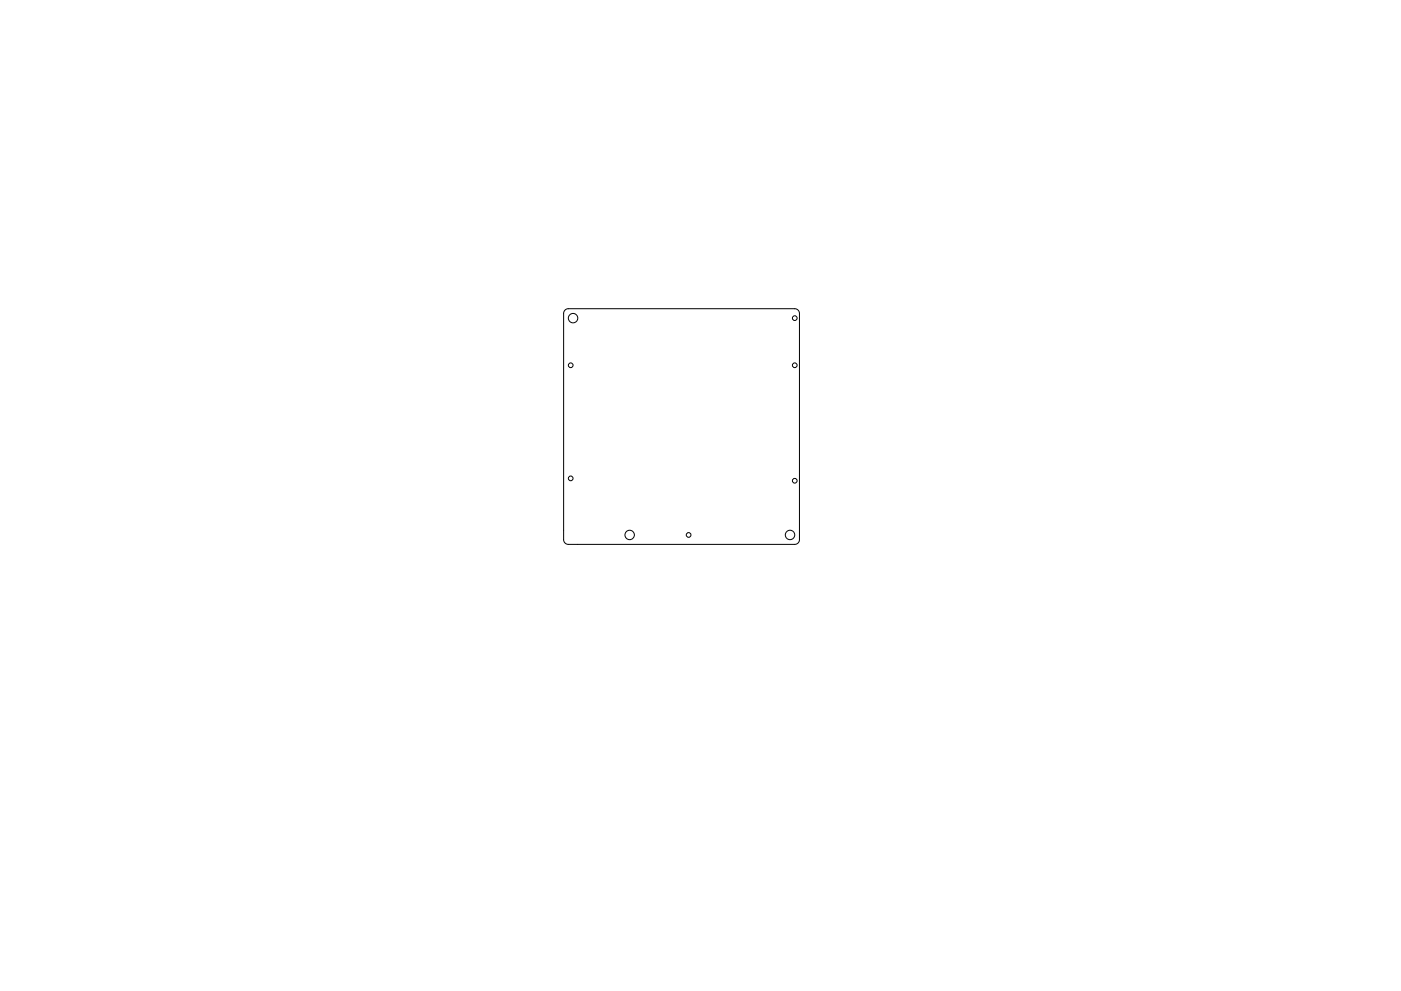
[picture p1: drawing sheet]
<svg xmlns="http://www.w3.org/2000/svg" width="297mm" height="210mm" viewBox="0 0 297 210" stroke-linecap="round" stroke-linejoin="round" font-family="sans-serif">
<g fill="none" stroke="#000" stroke-width=".21">
<path d="M119.8 65.8l.7-.3h48a1 1 0 0 1 1 1v48a1 1 0 0 1-1 1h-48a1 1 0 0 1-1-1v-48z"/>
<circle cx="121" cy="77.5" r=".5"/>
<circle cx="121.5" cy="67.5" r="1"/>
<circle cx="168.5" cy="67.5" r=".5"/>
<circle cx="168.5" cy="77.5" r=".5"/>
<circle cx="121" cy="101.5" r=".5"/>
<circle cx="133.5" cy="113.5" r="1"/>
<circle cx="146" cy="113.5" r=".5"/>
<circle cx="167.5" cy="113.5" r="1"/>
<circle cx="168.5" cy="102" r=".5"/>
</g>
</svg>
